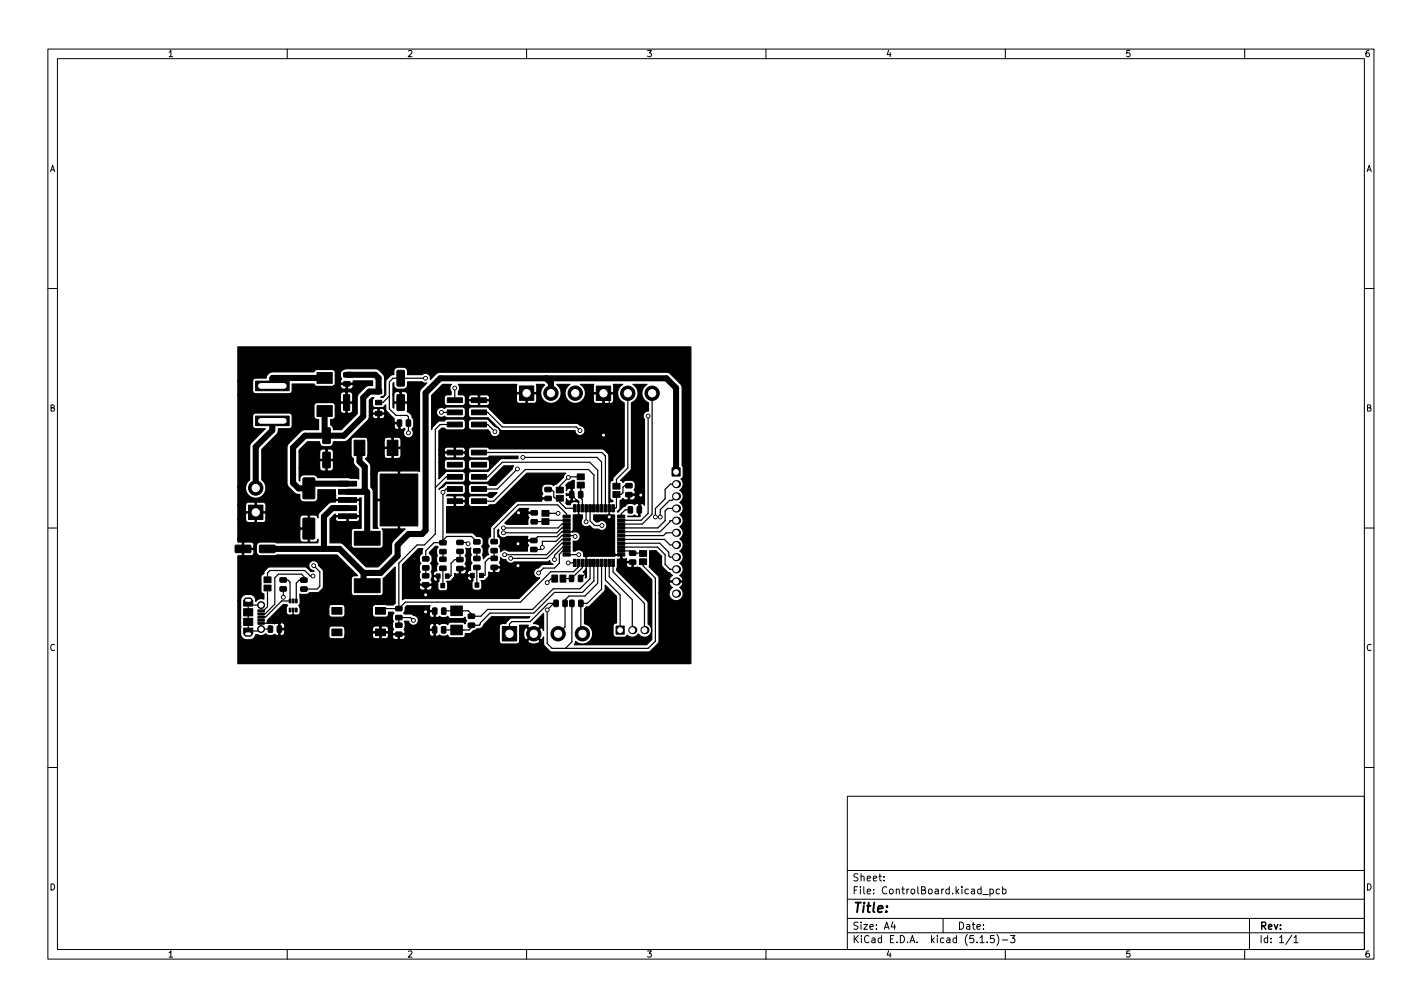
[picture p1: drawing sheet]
<svg xmlns="http://www.w3.org/2000/svg" width="297mm" height="210mm" viewBox="0 0 297 210" stroke-linecap="round" stroke-linejoin="round" font-family="sans-serif">
<defs><g id="words">
<text font-size="2.8" x="178" y="190.6">Title:</text>
<g font-size="2.1">
<text x="178" y="184">Sheet:</text>
<text x="178" y="186.7">File: ControlBoard.kicad_pcb</text>
<text x="178" y="196.9">KiCad E.D.A. kicad (5.1.5)-3</text>
<text x="178" y="194.1">Size: A4</text>
<text x="200" y="194.1">Date:</text>
<text x="263" y="194.1">Rev:</text>
<text x="263" y="196.9">Id: 1/1</text>
</g>
<g font-size="1.8">
<text x="35" y="11.9">1</text>
<text x="85" y="11.9">2</text>
<text x="135" y="11.9">3</text>
<text x="185" y="11.9">4</text>
<text x="235" y="11.9">5</text>
<text x="285" y="11.9">6</text>
<text x="10.3" y="35.9">A</text>
<text x="285.3" y="35.9">A</text>
<text x="10.3" y="85.9">B</text>
<text x="285.3" y="85.9">B</text>
<text x="10.3" y="135.9">C</text>
<text x="285.3" y="135.9">C</text>
<text x="10.3" y="185.9">D</text>
<text x="285.3" y="185.9">D</text>
<text x="35" y="199.9">1</text>
<text x="85" y="199.9">2</text>
<text x="135" y="199.9">3</text>
<text x="185" y="199.9">4</text>
<text x="235" y="199.9">5</text>
<text x="285" y="199.9">6</text>
</g>
</g></defs>
<g fill="none" stroke="#000" stroke-width=".21">
<path d="M10 10.2h277v190.1h-277zM12 12.2h273v186.1h-273zM60 10.2v2M110 10.2v2M160 10.2v2M210 10.2v2M260 10.2v2M10 60.2h2M285 60.2h2M10 110.2h2M285 110.2h2M10 160.2h2"/>
<path d="M177 166.3h108v32h-108zM285 160.2h2M60 198.3v2M110 198.3v2M160 198.3v2M177 194.8h108M177 191.8h108M177 187.8h108M177 181.8h108M184.6 183.8v.1M184.6 183v.1M186.5 192.5l-.4 1h1"/>
<path d="M186.9 193v1M197 191.8v3M204.7 196.8h.9M205.3 186.8h1.1M206.2 196.7v.1M206.8 185.7l.4-.1 .3 .3-.1 .7h-.6M206.8 185.6v1.5M207.6 195.3h-.7v.7l.2-.1 .5 .1 .1 .2-.1 .5-.2 .1-.5-.1M208.2 195.1a1.72 1.72 0 0 1 0 2.3M208.8 185.7l-.4-.1-.3 .3 .1 .7h.6M209.4 196.3h1.1M209.4 185.7l.5-.1 .2 .3-.1 .7h-.6"/>
<path d="M209.4 185.1v1.5M210 198.3v2M211.1 195.3h.9l-.5 .6 .4 .1v.7l-.2 .1-.6-.1M260 198.3v2M261 191.8v6.5M269.9 195.3l-1.3 1.9M270.3 195.8l.4-.5v1.5M270.3 196.8h.8"/>
</g>
<g fill="#000" stroke="#000" stroke-width=".21">
<path d="M66.2 77.8h3.2v2.2h-3.2zM71.8 79.7h1.2l.1 .8-1.2 .1zM71.8 77.8h1.2l.1 .8-1.2 .1zM83 77.4l1.3-.1 .2 .2v2.9l-.2 .2h-1.2l-.2-.1zM53.4 79.6h7v2h-7zM53.4 86.9h7v2h-7zM63.3 99.8h2.2l.2 .1 .1 4-.2 .2-2.1 .1-.2-.2zM66.2 84.7h3.2v2.2h-3.2zM67.5 94.5l1.3-.1 .2 .1v3l-.1 .2h-1.3l-.2-.1zM67.5 89.4l1.3-.1 .2 .2v2.9l-.1 .2h-1.3l-.2-.1zM71.7 82.4h1.3v3.3h-1.3zM74 91.9h2.2v3.2h-2.2z"/>
<path d="M78.4 85.9h1.3v.9h-1.3zM78.4 83.6h1.3v.9h-1.3zM78.4 81.3h1.3v.9h-1.3zM80.9 91.9h2.2v3.2h-2.2zM83 87.7h.9l-.1 1.3-.8-.1zM83 82.5l1.3-.1 .2 .1v3l-.2 .2h-1.2l-.2-.1zM84.9 87.7l.7-.1 .2 .2v1l-.1 .2-.8-.1zM93.4 88.1h3.2v1h-3.2zM93.4 85.6h3.2v1h-3.2zM93.4 83.1h3.2v1h-3.2zM93.4 94h3.2v1h-3.2zM93.4 96.5h3.2v1h-3.2z"/>
<path d="M93.4 99.1h3.2v1h-3.2zM98.5 88.1h3.1v1h-3.1zM98.5 85.6h3.1v1h-3.1zM98.5 83.1h3.1v1h-3.1zM98.5 94h3.1v1h-3.1zM98.5 96.5h3.1v1h-3.1zM98.5 99.1h3.1v1h-3.1zM108.5 80.6h3v3h-3zM124.6 80.6h3v3h-3zM140.4 97.7h1.7v1.7h-1.7zM49.2 113.9l3.1-.1 .1 .2v1.3l-.2 .1h-2.9l-.2-.2zM51.9 105.5h3v3h-3z"/>
<path d="M54.2 113.9l3.1-.1 .2 .2v1.3l-.2 .1h-3l-.1-.2zM63.3 108.2h2.2l.2 .1 .1 4-.2 .2-2.1 .1-.2-.2zM70.7 100.5h3.8v1h-3.8zM70.7 102.2h3.8v1h-3.8zM70.7 103.9h3.8v1h-3.8zM70.7 105.6h3.8v1h-3.8zM70.7 107.3h3.8v1h-3.8zM74 110.9h5.4v2.9h-5.4zM79.4 99h7.9v10.8h-7.9zM88.3 119.8h1.2l.1 .8-1.3 .1zM88.3 116.3l1.2-.1 .1 .9h-1.3zM88.3 118.1h1.2l.1 .8-1.3 .1z"/>
<path d="M91.1 119.8h.8v.9h-.8zM91.9 116.4l1.2-.1 .1 .9h-1.3zM91.9 118.2h1.2l.1 .8-1.3 .1zM91.9 114.8l1.2-.1 .1 .9h-1.3zM91.9 112.9h1.2l.1 .8-1.3 .1zM93 119.8h.8v.9h-.8zM95.4 118.3h1.3v.8l-1.2 .1zM95.4 116.4h1.3v.8l-1.2 .1zM95.5 112.8h1.2v.8l-1.2 .1zM95.5 114.7h1.2v.8l-1.2 .1zM93.4 101.6h3.2v1h-3.2zM93.4 104.1h3.2v1h-3.2z"/>
<path d="M98.3 119.7h.8v.9h-.8zM99 114.6h1.2l.1 .8-1.3 .1zM99 112.7h1.2l.1 .8-1.3 .1zM99 116.2h1.2l.1 .8-1.3 .1zM99 118.1l1.2-.1 .1 .9h-1.3zM100.2 119.7h.8v.9h-.8zM98.5 101.6h3.1v1h-3.1zM98.5 104.1h3.1v1h-3.1zM102.6 112.7h1.2l.1 .8h-1.3zM102.6 114.6l1.2-.1 .1 .9h-1.3zM102.6 118h1.2l.1 .8-1.3 .1zM102.6 116.2l1.2-.1 .1 .9h-1.3z"/>
<path d="M110.9 112.4h1.2l.1 .8-1.3 .1zM110.9 114.3h1.2l.1 .8-1.3 .1zM111 108.5h1.2v.8l-1.2 .1zM111 106.7l1.2-.1v.9h-1.2zM113.2 108.3h1.5v1.2h-1.5zM113.2 106.6h1.5v1.2h-1.5zM113.9 101.8h1.2v.8h-1.2zM113.9 103.7l1.2-.1 .1 .8-.2 .2-1.1-.1-.1-.2zM117.6 115.6h1.5v.5h-1.5zM117.6 114.8h1.5v.5h-1.5zM117.6 114h1.5v.5h-1.5zM117.6 113.2h1.5v.5h-1.5z"/>
<path d="M117.6 112.4h1.5v.5h-1.5zM117.6 111.6h1.5v.5h-1.5zM117.6 110.8h1.5v.5h-1.5zM117.6 110h1.5v.5h-1.5zM117.6 109.2h1.5v.5h-1.5zM117.6 108.4h1.5v.5h-1.5zM117.6 107.6h1.5v.5h-1.5zM116.2 103.4h1.5v1.2h-1.5zM116.2 101.7h1.5v1.2h-1.5zM119 102.6l.9 .1-.1 1.2h-.8zM119.8 105.4h.5v1.5h-.5zM119.8 116.8h.5v1.5h-.5z"/>
<path d="M120.6 105.4h.5v1.5h-.5zM120.6 116.8h.5v1.5h-.5zM120.9 102.6l.8 .1v1.2h-.8zM121.4 105.4h.5v1.5h-.5zM121.4 116.8h.5v1.5h-.5zM120.6 100.7h1.4v1.2h-1.4zM120.6 99h1.4v1.2h-1.4zM122.2 105.4h.5v1.5h-.5zM122.2 116.8h.5v1.5h-.5zM123 105.4h.5v1.5h-.5zM123 116.8h.5v1.5h-.5zM123.8 105.4h.5v1.5h-.5z"/>
<path d="M123.8 116.8h.5v1.5h-.5zM124.6 105.4h.5v1.5h-.5zM124.6 116.8h.5v1.5h-.5zM125.4 105.4h.5v1.5h-.5zM125.4 116.8h.5v1.5h-.5zM126.2 105.4h.5v1.5h-.5zM126.2 116.8h.5v1.5h-.5zM127 105.4h.5v1.5h-.5zM127 116.8h.5v1.5h-.5zM127.8 105.4h.5v1.5h-.5zM127.8 116.8h.5v1.5h-.5zM129 107.6h1.5v.5h-1.5z"/>
<path d="M129 108.4h1.5v.5h-1.5zM129 109.2h1.5v.5h-1.5zM129 110h1.5v.5h-1.5zM129 110.8h1.5v.5h-1.5zM129 111.6h1.5v.5h-1.5zM129 112.4h1.5v.5h-1.5zM129 113.2h1.5v.5h-1.5zM129 114h1.5v.5h-1.5zM129 114.8h1.5v.5h-1.5zM129 115.6h1.5v.5h-1.5zM128 102.6h1.5v1.2h-1.5zM128 100.9h1.5v1.2h-1.5z"/>
<path d="M130.7 101h1.3v.8h-1.2zM130.7 102.9l1.3-.1v.9h-1.2zM131.3 105.8l.6-.1 .2 .2 .1 1-.2 .2-.8-.1zM131.5 115.1l1.2-.1 .1 .9h-1.2zM131.5 116.9h1.2l.1 .8-1.2 .1zM133.6 115h1.5v1.2h-1.5zM133.6 116.7h1.5v1.2h-1.5zM133.1 105.8l.7-.1 .2 .2v1l-.1 .2-.8-.1zM50.9 125.3h1.9v1.2h-1.9zM50.9 131.1h1.9v1.2h-1.9zM50.9 127.1h1.9v1.5h-1.9zM50.9 129.1h1.9v1.5h-1.9z"/>
<path d="M53.9 128.6h1.3v.4h-1.3zM53.9 129.3h1.3v.4h-1.3zM53.9 129.9h1.3v.4h-1.3zM53.9 127.3h1.3v.4h-1.3zM53.9 128h1.3v.4h-1.3zM55.1 120.5h1.5v1.2h-1.5zM55.1 122.2h1.5v1.2h-1.5zM56.1 130.7l.8 .1v1.2l-.9-.1zM57.9 130.7l.9 .1-.1 1.2-.8-.1zM58.5 120.7l1.2-.1 .1 .9h-1.2zM58.5 122.5h1.2l.1 .8-1.2 .1zM60.4 127h.4v.8h-.4z"/>
<path d="M60.4 125.1h.4v.8h-.4zM61.1 127h.3v.8h-.3zM61.1 125.1h.3v.8h-.3zM61.7 127h.4v.8h-.4zM61.7 125.1h.4v.8h-.4zM62.9 120.7h1.2v.8l-1.2 .1zM62.9 122.6l1.2-.1v.9h-1.2zM69.3 131.3h2.1v1.4h-2.1zM69.3 126.8h2.1v1.4h-2.1zM74 120.8h5.4v2.9h-5.4zM78.4 131.3h2.1v1.4h-2.1zM78.4 126.8h2.1v1.4h-2.1z"/>
<path d="M82.7 128.5h1.2l.1 .8-1.3 .1zM82.7 126.7l1.2-.1 .1 .9h-1.3zM82.7 130.1h1.2l.1 .8-1.3 .1zM82.7 132h1.2l.1 .8-1.3 .1zM88.3 121.7l1.2-.1 .1 .9h-1.3zM90.4 130.9h.8v1.3l-.9-.1zM90.4 127h.9l-.1 1.3-.8-.1zM92.1 121.8h.8v.9h-.8zM92.3 130.9h.8l-.1 1.3-.8-.1zM92.3 127h.8v1.3l-.9-.1zM94.2 126.5h2.4v2h-2.4zM94.2 130.5h2.4v2h-2.4z"/>
<path d="M97.8 130.1h1.3v.8l-.1 .1h-1.1l-.1-.2zM97.8 128.3l1.3-.1v.8l-.1 .2-1.1-.1-.1-.2zM99.2 121.7h.8v.9h-.8zM104.9 130.8h3v3h-3zM115.7 125.3l.9 .1-.1 1.2h-.8zM115.3 120.1h1.2v1.4h-1.2zM117 120.1h1.2v1.4h-1.2zM117.6 125.3l.9 .1-.1 1.2h-.8zM119 120.1l.8 .1v1.2h-.9zM119 125.3l.9 .1-.1 1.2h-.8zM120.8 120.1l.9 .1-.1 1.2h-.8zM120.9 125.3l.9 .1-.1 1.2h-.8z"/>
<path d="M128.7 130.7h1.7v1.7h-1.7z"/>
<circle cx="88.9" cy="79" r=".4"/>
<circle cx="85.3" cy="90.4" r=".4"/>
<circle cx="92.2" cy="86.1" r=".4"/>
<circle cx="95" cy="81" r=".4"/>
<circle cx="103.4" cy="90.1" r=".4"/>
<circle cx="108.1" cy="97.9" r=".4"/>
<circle cx="109.2" cy="95.5" r=".4"/>
<circle cx="115.1" cy="82.1" r="1.5"/>
<circle cx="118.7" cy="99.7" r=".4"/>
<circle cx="120.2" cy="82.1" r="1.5"/>
<circle cx="121.2" cy="89.9" r=".4"/>
<circle cx="126.1" cy="90.8" r=".4"/>
<circle cx="131.1" cy="82.1" r="1.5"/>
<circle cx="135.4" cy="86.9" r=".4"/>
<circle cx="136.2" cy="82.1" r="1.5"/>
<circle cx="53.4" cy="101.9" r="1.5"/>
<circle cx="65.5" cy="118.1" r=".4"/>
<circle cx="92.5" cy="102.8" r=".4"/>
<circle cx="97.8" cy="113.5" r=".4"/>
<circle cx="105.2" cy="111.2" r=".4"/>
<circle cx="105.2" cy="110.2" r=".4"/>
<circle cx="105.4" cy="115.8" r=".4"/>
<circle cx="106.7" cy="116.6" r=".4"/>
<circle cx="108.2" cy="113.5" r=".4"/>
<circle cx="108.2" cy="118.1" r=".4"/>
<circle cx="108.3" cy="107.1" r=".4"/>
<circle cx="112.5" cy="119.6" r=".4"/>
<circle cx="113.3" cy="114.3" r=".4"/>
<circle cx="115.8" cy="116.8" r=".4"/>
<circle cx="116.6" cy="107.2" r=".4"/>
<circle cx="118.7" cy="117.5" r=".4"/>
<circle cx="120.1" cy="112" r=".4"/>
<circle cx="120.9" cy="115.8" r=".4"/>
<circle cx="122.4" cy="109" r=".4"/>
<circle cx="125.7" cy="109.7" r=".4"/>
<circle cx="127.3" cy="107.9" r=".4"/>
<circle cx="133.9" cy="103.4" r=".4"/>
<circle cx="136.9" cy="107.9" r=".4"/>
<circle cx="137.9" cy="107.9" r=".4"/>
<circle cx="54.5" cy="131.3" r=".72"/>
<circle cx="54.5" cy="126.3" r=".72"/>
<circle cx="59.2" cy="124.7" r=".4"/>
<circle cx="65.4" cy="120.3" r=".4"/>
<circle cx="86.4" cy="129.5" r=".4"/>
<circle cx="88.9" cy="124.2" r=".4"/>
<circle cx="88.9" cy="127.8" r=".4"/>
<circle cx="111.5" cy="132.3" r="1.5"/>
<circle cx="114.3" cy="121.7" r=".4"/>
<circle cx="114.3" cy="127.3" r=".4"/>
<circle cx="116.6" cy="132.3" r="1.5"/>
<circle cx="121.7" cy="132.3" r="1.5"/>
</g>
<g fill="#000">
<circle cx="141.2" cy="103.6" r=".85"/>
<circle cx="141.2" cy="113.8" r=".85"/>
<circle cx="141.2" cy="111.2" r=".85"/>
<circle cx="141.2" cy="108.7" r=".85"/>
<circle cx="141.2" cy="106.2" r=".85"/>
<circle cx="141.2" cy="118.9" r=".85"/>
<circle cx="141.2" cy="116.3" r=".85"/>
<circle cx="141.2" cy="101.1" r=".85"/>
<circle cx="132.1" cy="131.6" r=".85"/>
<circle cx="134.6" cy="131.6" r=".85"/>
<circle cx="141.2" cy="123.9" r=".85"/>
<circle cx="141.2" cy="121.4" r=".85"/>
</g>
<path d="M51.5 132.3h.7M51.5 125.3h.7" fill="none" stroke="#000" stroke-width="1.2"/>
<g fill="none" stroke="#000" stroke-width=".25">
<path d="M84.5 79h.1M88.9 79h.1M88.9 79h-6.8l-.8 .7v5.7l1.4 1.3h2.3l.3 .3v3.4M81.3 82.7l-1.3 1.3h-.9M85.3 90.4h.1M92.2 86.1h.1M92.2 86.1h2.8M95 83.5v.1M95 81v2.5M95 88.6h-3.1l-1 1.1v21.8l-2.3 2.3h-1.5l-3.8 3.8v9.5M95 99.6h-1.8l-2.3 2.2M100.1 99.6h1.8l3-3.1h18.3l1.7 1.7v7.9"/>
<path d="M100.1 88.6h1.8l1.5 1.6M100.1 94.5h25.6l.8 .7v10.9M100.1 86.1h1.8l3 3h15.5l.8 .8M108.2 97.8l-4.3 4.3h-3.8M109.2 95.5h15.5l1 .9v9.7M121.2 89.9h.1M121.3 99.6h-2.5l-1.9 1.9v.8M126.1 90.8h.1M126.1 90.8v-8.7l1.2 1.2v24.6M131.1 82.1v15.6l-2.3 2.4v1.4M135.4 86.9h.1M135.4 86.9v20.3l-1.5 1.4h-4.1"/>
<path d="M136.2 82.1v25.3l-2 2h-4.4M65.5 118.1l1.3 1.3v3l-.6 .6h-2.7M88.9 118.6v1.6M92.5 118.6v3.7M92.5 115.2v1.6M92.5 112.8l.8-.8h5.2l1.1 1.1M92.5 116.8h.1M95 102.1h-1.8l-.7 .7v10.5h-1.9l-1.7 1.7v1.7M96.1 115.1v1.7h-1.1l-.8 .8v2.5l-.1 .2h-.7M96.1 113.3h1.4l.3 .2M99.6 115v1.6M99.6 118.5v3.6"/>
<path d="M100.1 104.6h3l6.6-6.6h13.2l1.2 1.2v6.9M103.2 115v1.6h-1.1l-.8 .7v2.7l-.7 .2M105.2 111.2h.1M105.2 110.2h.1M105.4 115.8h.1M106.7 116.6h.1M108.3 107.1h.1M108.3 107.1h3.3M113.9 107.2h2.7M114.5 102.2h.7l.5 .5v1.1l.3 .2h.9v.9l1.3 1.2h1.9M114.9 107.2h.1M116.6 107.2h.1"/>
<path d="M118.4 112.6h-1l-3.2 3.2h-8.8M118.4 115h-.9l-.7 .7v1.9l-1 1h-2.3l-1 1M118.4 108.6h-4.2l-.3 .3h-2.3M118.4 107.8v-.5l-1.9-1.9h-8.3l-5 5v2.7M118.4 109.4h-1l-.8 .8h-11.4M118.4 110.2h-1l-1.1 1h-11.1M118.4 113.4h-1l-3.2 3.2h-7.5M118.4 114.2h-.9l-1.7 1.8v.8M118.7 117.5h.1M118.7 117.5h1.4M119.4 103.3l1.5 1.5v5.4l1.6 1.6-.1 4M120.1 112l-.1-.2h-2.6l-1.2 1.2h-2.9v1.3l-.4 .4h-1.4"/>
<path d="M120.4 119.8h.1M120.9 117.5v.8l-1.1 1.1h-4.7l-6.4 6.3h-24l-1.4 1.4M120.9 115.8h-2.5M121.3 101.3v2.7l.4 .3v1.8M121.3 103.3h.1M121.7 117.5v1l-2.3 2.3h-1.8M121.7 111h-4.3l-1.1 1.1h-4l-.8 .7M122.4 115.8h7.4v.6l1 1h1.4M122.4 115.8l.1 3.8-1.2 1.2M122.5 106.1l-.1 2.9M123.3 117.5v3.3l-2.1 2.1h-5.6l-4.3 4.3h-9.4l-1.5 1.5h-1.9v-.5l-.7-.7-5.1 .1M123.3 106.1v2.7l.9 .9h1.5"/>
<path d="M124.1 117.5v3.8l-2.4 2.4h-5.9l-4.3 4.3h-9.1l-2.1 2v.3l-.2 .2h-1.6v.5l-.5 .5h-5.3M124.9 117.5v4.3l-2.7 2.7h-3.3l-.9 .8v5.6l-1.4 1.4M125.7 117.5v5.5l-3 3h-1.4v6l.4 .3M126.5 117.5v3.6l3 3.1v7.4M127.3 107.9h.1M127.3 117.5v2.9l4.8 4.8v6.4M128.1 117.5v1.9l6.5 6.6v5.6M129.8 115h1.9l.5 .5 2.1 .1M129.8 112.6h9l1.2 1.2h1.2M129.8 113.4h8l1.9 1.9v.8l.3 .2h1.2M129.8 114.2h7.5l1.6 1.6v2.1l1.1 1h1.2M131.4 103.3l2.5 .1v2.7l-.4 .3"/>
<path d="M131.4 101.4h-.9l-.4 .3v1.2l-.3 .3h-1v2.7l-.2 .2h-.5M131.7 106.4h-1.1l-.8 .9v.5M134.3 117.3v.8l2.6 2.6v13.2l-1.5 1.5h-20.1l-1-1v-7.1M136.9 107.9h.1M137.9 107.9h.1M141.2 108.7h-1.2v.3l-2.1 2h-8.1M141.2 111.2h-2l-.6 .6h-8.8M141.2 101.1h-1.2l-1.1 1.1v1.9l-2 2.1v1.7M141.2 106.2h-1.8l-.5 .5v2l-1.5 1.5h-7.6M141.2 103.6l-.8 .9h-.5l-2 1.9v1.5M51.8 125.3v6.4h2.3l.4-.4 2 .1M51.8 126.2l.2 .1h2.5"/>
<path d="M55.9 122.8v3.9l-.9 .8h-.5M58.8 125.5l-3.3 3.3h-1M58.8 125.5h.1M59.2 121.1h.9l.5 .4v4h-1.8M59.2 123h.1M59.2 123v1.7M61.2 127.4v3.2l-.8 .8h-2l-.1-1.3h-3.8M61.9 125.5v-3.8l.6-.6h1v-.7l-.5-.5h-4.8l-.8 .7v5.5l-2 2.1h-.9M65.4 120.3h-.6l-1.1-1.2h-7.3l-.5 .5v1.5M83.3 127.1h-3.4l-.4 .4M86.4 129.5l-.6-.6h-2.5v1.7M88.9 124.2h.1"/>
<path d="M88.9 122.1v2.1M88.9 120.2h.1M99.6 122.1v.1M114.3 127.3h.1M115.7 126l-1.4 1.3M115.9 120.8h-.7l-.9 .9M116.2 126h-1.6l-3.9 3.8h-3.8l-.5 .5v2M119.5 126v8l-1.4 1.4"/>
</g>
<path d="M67.8 78.9h-10.8l-.1 1.9M72.4 78.3h6l.7 .7v2.8h-1.9l-1.3 1.2v3.9l-4.1 4.1h-8.1l-2.5 2.5v7.3l1.1 1.2h2.2l1-1h7.1M114.1 79l1 1v2.1M56.9 88.1v1.7l-3.5 3.5v8.6M67.8 85.8v4.8l.4 .4M75.1 93.5v2.9l1.1 1.1v4.7M141.2 98.5v-17.5l-2-2h-47.3l-3 3v28.7l-.8 .8h-2.8l-2.2 2.3v2.3l-3.6 3.5h-3.6M55.8 114.6h15.1l5 5M72.6 106.1h-3.2l-1.7 1.7v6.8M75.9 119.6v1.9l.8 .8M76.2 102.2l-.4 .5h-3.2M76.2 102.2l.5 .6v9.6" fill="none" stroke="#000" stroke-width="1.3"/>
<path d="M90.2 82.6l2.3-2.3h1.8a1.03 1.03 0 0 0-.1 1.4v.7h-.8a.64 .64 0 0 0-.6 .7v1.1l.4 .4 3.4 .1a.64 .64 0 0 0 .6-.6h.6l.2 .3 .4 .3h1.4l.1-.2v-.8h.3v.8l.1 .2h1.3a.61 .61 0 0 0 .6-.4 .61 .61 0 0 0-.1-.6h-4.1l-.2 .4h-.6v-.5h10.7a.64 .64 0 0 0 .6 .6h1.2l.2-.1v-1.9h.2v1.9l.2 .1h1.4l.4-.5v-1.3l-.1-.2h-4l-.1 .2v1.2h-10.7v-.5h.6l.2 .3h1.9v-.8h.3v.8h1.9a.61 .61 0 0 0 .1-.6 .61 .61 0 0 0-.6-.4h-1.3l-.1 .2-.4-.2h-1.4l-.4 .3-.2 .4h-.6a.64 .64 0 0 0-.6-.7h-.8v-.7a1.03 1.03 0 0 0-.1-1.4h12.3l-.1 1.5 .1 .2h4l.1-.2-.1-1.5h1.6l.1 .1a2.17 2.17 0 0 0-.1 3.2 2.17 2.17 0 0 0 3.2-.2 2.17 2.17 0 0 0-.4-3.1h2.7l-.3 .1a2.14 2.14 0 0 0-.2 3.1 2.14 2.14 0 0 0 3.1 .1h2.2l.1 .4 .3 .2h1.5l.1-.1v-1.9h.3v1.9l.1 .1 1.3 .1a.64 .64 0 0 0 .6-.7v-1.2l-.2-.2h-3.9l-.2 .2v1.2h-2.2a2.12 2.12 0 0 0-.4-3.3h2.7l-.1 1.5 .2 .2h3.9l.2-.2-.1-1.5h2l-.3 .2a2.14 2.14 0 0 0 .6 3.6v13.3l-2.3 2.3-.1 .6a.63 .63 0 0 0-.6 .6v2.9a.63 .63 0 0 0 .6 .7v.2h-.5l-.3 .3v-9.9l-.2-.4-1-.9-23.8-.1-.4-.3-3.3-.1a.64 .64 0 0 0-.7 .7l.1 1.2 .5 .4h3.2l.6-.4h6v.6h-3.6l-2.7 2.7h-3.7l-.3 .4-.1 1.2a.64 .64 0 0 0 .7 .6h3.4l3.3-3.4h2.1l-.3 .6-3.4 3.4h-1.4l-.6-.3h-3.1a.64 .64 0 0 0-.7 .6l.1 1.2 .5 .4h3.2l.6-.3h1.6l-1 1h-.6l-.6-.4h-3.1a.64 .64 0 0 0-.7 .6l.1 1.3 .5 .4h3.2l.6-.4h1.1l.4-.2 6.3-6.4h8.2l-.4 .4-.1 .4-1.4 1.5h-.3l-.4 .3-.5-.3h-1.1a1 1 0 0 0-.8 1.3l.2 .7-.2 .2v.5l.1 .1h1.3v.3h-1.3l-.1 .4h-5l-.4 .2-5.2 5.2-.2 2a1.28 1.28 0 0 0-.4 1.8l.2 .2a1.35 1.35 0 0 0-.2 1.7l.1 .1-.4 .2-.7 .7-.2-1a1.47 1.47 0 0 0-.2-1.6 1.35 1.35 0 0 0 .2-1.7l-.4-.3-.8-.1-1-.7-5.3-.1v-5.4h1.4l.2-.2v-.8h.2v.8l.2 .2h1.3a.61 .61 0 0 0 .6-.4 .61 .61 0 0 0-.1-.6h-2.2v-1.1h.2v.8h2l.1-.1a.68 .68 0 0 0-.6-.9h-1.3l-.2 .2-.4-.2h-1.4l.2-.3h3.1a.64 .64 0 0 0 .6-.6v-1.2l-.3-.3-.3-.1h-3.3l-.8 .8-.8 .4 1.5-1.6h3.7l.3-.4v-1.1a.64 .64 0 0 0-.6-.7l-3.4 .1-1.5 1.5v-3.5h1.1v1.1l.4 .5 3.4 .1a.64 .64 0 0 0 .6-.7v-1h.6l.1 1.1 .3 .5 3.4 .1a.64 .64 0 0 0 .7-.7v-1.1l-.4-.5h-3.4a.64 .64 0 0 0-.7 .6h-.6l-.1-.3-.4-.3h-3.3a.64 .64 0 0 0-.6 .6h-1.1v-1.5h1.1l.2 .4 .3 .2h1.4l.2-.1v-.9h.2v.9l.2 .1h1.3a.61 .61 0 0 0 .6-.3 .61 .61 0 0 0-.1-.7h-4.1l-.2 .4h-1.1v-1h1.1l.2 .4h1.9v-.9h.2v.9h2l.1-.2a.68 .68 0 0 0-.6-.9h-1.3l-.2 .2-.4-.2-1.4 .1-.3 .1-.2 .5h-1.1v-4l.6-.6h.6l.5 .4h3.2a.64 .64 0 0 0 .6-.7v-1h.6l.1 1.2 .3 .4h3.7l.5 .5a1.04 1.04 0 0 0 1 1 1.04 1.04 0 0 0 1-1 1.04 1.04 0 0 0-1-1.1l-1.5-1.5-3.4-.1a.64 .64 0 0 0-.7 .6h-.6l-.1-.3-.4-.3h-3.4l-.4 .4-1.4 .1-1.1 1.1-.2 .5v-3.6h1a1.04 1.04 0 0 0 .5 1 1.04 1.04 0 0 0 1.2-.1l.5 .3h3.3l.5-.4v-1.2h.6v1a.64 .64 0 0 0 .7 .6h3.4l2.5 2.5 .4 .2 15.3 .1a1.04 1.04 0 0 0 1.1 .9 1.04 1.04 0 0 0 1-1 1.04 1.04 0 0 0-1-1l-.4-.4-.4-.1h-15.2l-3.3-3.4h-3.5l-.4 .2-.2 .4h-.6a.64 .64 0 0 0-.6-.6h-3.2l-.5 .3a1.04 1.04 0 0 0-1.7 .7h-1zM132.2 80.3h3a2.13 2.13 0 0 0-1.1 2 2.13 2.13 0 0 0 1.4 1.8v1.7a1.04 1.04 0 0 0-1.1 .6 1.04 1.04 0 0 0 .2 1.2v17.9a.59 .59 0 0 0-.9-.2l.1 2.4-.2 .2h-2.5v-.2l1 .1a.48 .48 0 0 1 .8 0h.4l.1-.2v-2.3l-.1-.2h-.4a.48 .48 0 0 1-.8 0 1.17 1.17 0 0 0-1.5 .6l-.4 .1-1.2 1.1 .5-.8v-1.6l.4-.1 .2-.3a.74 .74 0 0 0 1.1 .1v-.8h.3v.8a.73 .73 0 0 0 1.2-.3v-.3l-.2-.2h-1.3v-.3h1.3l.2-.1v-.3a.48 .48 0 0 1 0-.9 1.13 1.13 0 0 0-.7-1.5h-1.3l-.6 .4-.5-.4 2.1-2.1 .2-.3v-13.8a2.13 2.13 0 0 0 1.4-1.8 2.13 2.13 0 0 0-1.1-2zM87.4 114.5h.9l-.2 1.1a1.28 1.28 0 0 0-.4 1.8l.2 .2a1.35 1.35 0 0 0-.2 1.7v.2a1.55 1.55 0 0 0 .1 1.6l-.2 .4v.3l.1 .2h2.4l.2-.2-.1-.3-.2-.4 .2-.4h.3v.2a.55 .55 0 0 0 .9 .3v-.8h-.7l-.2 .3h-.3v-.9l-.2-.4a1.5 1.5 0 0 0 0-1.7v-.1a1.33 1.33 0 0 0-.3-2v-.3l1.3-1.2h.4l.1 .1a1.35 1.35 0 0 0-.2 1.7v.1a1.47 1.47 0 0 0 .2 1.7 1.34 1.34 0 0 0-.3 1.5 .6 .6 0 0 0-.6 .3 .6 .6 0 0 0 .1 .7h1v1.1l-.2 .4-.1 1a.64 .64 0 0 0 .7 .7h.9l.3-.2 .2-.3v-1.1l-.2-.4 .8-.1 .7-.7h2.8a.56 .56 0 0 0 .3 .5 .56 .56 0 0 0 .6 0v-.8h-.7l-.2 .3h-2.8l.2-.9 .8 .1 .1-.1v-.9h.3v.9l.1 .1h.6a.6 .6 0 0 0 .3-1h-1.3v-.2h1.3l.2-.2v-.3a.48 .48 0 0 1 0-.8v-.9l-.2-.4 .2-.6-.1-.9 .6 .1 .5-.2-.1 .9 .1 .6a1.47 1.47 0 0 0 .2 1.6 1.35 1.35 0 0 0-.3 1.6 .59 .59 0 0 0-.6 .3 .59 .59 0 0 0 .1 .6h1l.1 1.2-.3 .4v1a.64 .64 0 0 0 .6 .6h.9l.4-.1 .1-.4 .1-1-.2-.5h.5a1.73 1.73 0 0 0 1.1-1.2v-.6l.4 .2h.4l.2-.2v-.8h.3v.8a.73 .73 0 0 0 1.2-.3v-.4l-.2-.1h-1.3v-.3h1.3l.2-.1-.1-.5-.2-.2 .2-.5 .1-.6 .5 .4h.6a1.03 1.03 0 0 0 1.7 .5h6.8l.6-.2 .2 .4 .5 .3-2.1 .1-.9 .7a1.04 1.04 0 0 0-1 1.1 1.04 1.04 0 0 0 1.2 .9l-4.3 4.4h-23.7l-.6 .2v-2.6h3.5a.64 .64 0 0 0 .6 .6h.4l.2-.1v-.9h.2v.9l.2 .1h.5a.6 .6 0 0 0 .4-1h-2.4l-.1 .4h-3.5v-4.7zM104 110.7l.2-.2v.2a1.05 1.05 0 0 0 .3 1.4 1.05 1.05 0 0 0 1.4-.1h4.4l-.1 .6 .1 .1h1.4l-.1 .3h-1.3l-.1 .1v.4a.48 .48 0 0 1 0 .8v.8h-4.1a1.03 1.03 0 0 0-1.5 .1l-.1-.6-.3-.6a1.35 1.35 0 0 0 .2-1.6l-.4-.4zM108.5 106.2h1.9l-.1 .4 .1 .3h1.3v.3h-1.3l-.1 .2v.3a.48 .48 0 0 1 0 .8v1h-4.4l-.5-.3zM118.2 101.3l.6-.6 .7-.4h.5l-.1 1.6-.4 .2v2.4l.4 .1 .5-.2a.47 .47 0 0 1 .5 .6l-.3-.3h-.8a.64 .64 0 0 0-.7 .7h-.6l-.3-.4 .1-.9a.6 .6 0 0 0 1 .4v-1.1h-.8l-.2 .2v-.4v-.2l.2 .2h.8v-1.1a.6 .6 0 0 0-1 .3zM122.5 118.6v1.9l-.3 .1a.73 .73 0 0 0-.3-1.1zM119.7 107.5h.9l.3-.3 .2 .3h.6v.8a1.04 1.04 0 0 0 0 1.4 1.04 1.04 0 0 0 1.4 0l.8 .7 1.2 .1a1.04 1.04 0 0 0 1.4-.1 1.04 1.04 0 0 0 0-1.4 1.04 1.04 0 0 0-1.5 0h-.5l-.5-.5v-1h3l.3-.3 .2 .3h.9v8l.5 .4h1v.7l.1 .1 .9-.1-.1 .5 .2 .1h1.3v1.1l.1 .2 .8-.1 .5 .1 2.4 2.5v12.5l-1 1.1h-15.2l.3-.7a2.14 2.14 0 0 0 3.4-.6 2.14 2.14 0 0 0-1.5-3.1v-3.1l.3-.4 .8-.2 3-3 .2-.4v-.9l2.4 2.3v5.6a.65 .65 0 0 0-.7 .6v1.8l.2 .4 2.1 .2 .3-.2 .3-.3 .1 .1a1.48 1.48 0 0 0 2.2-.4 1.49 1.49 0 0 0 2.4 .3 1.49 1.49 0 0 0-.3-2.3v-4.3l-.1-.4-6.5-6.5 .2-1.2h1.8a.64 .64 0 0 0 .7 .6h.4l.1-.2v-.8h-1l-.2 .4h-1.8v-1.2h.5l.1-.1v-.6h-1.1l-.1 .1h-5.7l-.2 .3-.3-.3h-.3a1.04 1.04 0 0 0-.4-1.2 1.04 1.04 0 0 0-1.3 .2h-.5v-2.1a1.07 1.07 0 0 0 1.5-1.2 1.07 1.07 0 0 0-1.7-.7l.2-.4zM121.1 120.6h.3v.3h-.3zM49.7 72.4h94.6v66.2h-94.6v-13.3l.6 .1v6.9a1.23 1.23 0 0 0 1.1 1.3l1.3-.1 .5-.5 .2-.5h.4a1.34 1.34 0 0 0 1.7-.2 1.4 1.4 0 0 0 1.9 .1l.2 .2 .5 .1 .1-.2v-1h.3v1l.1 .2a.67 .67 0 0 0 .9-.6v-.5l-.2-.1h-1.1v-.2h10.5v1.4a.64 .64 0 0 0 .6 .7h2.3l.4-.3 .1-.4h5.7a.64 .64 0 0 0 .6 .7h.8l.2-.2v-1h.2v1l.2 .2h.9l.4-.5h.9l.3 .5 .7 .1 .2-.1v-.8h.2v.8a.73 .73 0 0 0 1.2-.4v-.3l-.1-.1h-2.4l-.1 .3h-.9l.1-.6-.2-.1h-3l-.2 .1v.4h-5.7v-1.4h5.7v.5l.2 .1h1.4v-1h.2v1h1.4a.73 .73 0 0 0-.3-1.2h-.9l-.4 .2-.2-.2h-.8a.64 .64 0 0 0-.6 .6h-5.7l-.2-.4-.3-.2h-2.3a.64 .64 0 0 0-.6 .6h-10.5v-1.1h.3v1h.8l.2-.1v-.6a.6 .6 0 0 0-1-.3l-.8-.2a.48 .48 0 0 1-.8 0l-1 .1v-.6l3.3-3.3h.7l.2 .2-.3 .5v.9a.78 .78 0 0 0 1.1 .6l.3-.2 .4 .2a.78 .78 0 0 0 1.1-.6v-1h6v1.6l.3 .4 2.4 .1a.64 .64 0 0 0 .7-.7v-1.5l-.3-.4-2.5-.1a.64 .64 0 0 0-.6 .6h-6l-.3-.4 .3-.4v-2l1.2 .1 .7-.3 1.8-.1 .4-.2 .7-.8 .1-3.5-1-1.2a1.04 1.04 0 0 0-1.1-.9 1.04 1.04 0 0 0-1 1 1.04 1.04 0 0 0 1 1l.1 .2h-.6l-.9-.8-.4-.1h-7.3l-.4 .1-.7 .6-.2 .7a.63 .63 0 0 0-.6 .7v2.9a.63 .63 0 0 0 .6 .6v1.1l-.7-.1-.5 .1-.5 .5v-.2a1.23 1.23 0 0 0-1.1-1.3l-1.3 .1-.5 .5-.2 .6h-.6v-9.3h.8l.1-.1v-1.2h.3v1.2l.1 .1h1.4a.64 .64 0 0 0 .7-.6v-.5l-.2-.2h-2.3v-1.4h.3v1.2h2l.2-.4h.4l.1 1.4 .7 .5h3l.5-.1h12.6l4.3 4.3-.9 .1-.4 .3v3.1a.64 .64 0 0 0 .6 .7l5.8-.1 .2-.6v-2.9l2.6-2.4v7.6l-.5 .3-3.7-.1a.64 .64 0 0 0-.6 .6v1.6l.3 .4 2.4 .1a.64 .64 0 0 0 .7-.7v-.4h.9l.2 .2a1.35 1.35 0 0 0-.2 1.7v.1a1.55 1.55 0 0 0 .1 1.6l-.2 .4v.3l.1 .2 7.6-.1v.1a.6 .6 0 0 0 1 .4v-1.1h-.9l-.1 .2v.4h-5.1v-.4a.48 .48 0 0 1 0-.8v-.2h5.1v.4l.1 .2h.9v-1.1a.6 .6 0 0 0-.7-.1 .6 .6 0 0 0-.3 .6h-5.1v-.7l-.2-.4h.9l.1 .1a1.07 1.07 0 0 0 1.2 .7 1.07 1.07 0 0 0 .8-1.2 1.07 1.07 0 0 0-1.1-.9l-.1-.1h3.5v.1a.6 .6 0 0 0 1 .4v-1.1h-.9l-.1 .2v.4h-3.5l-1.7-.1-.2-.2 .3-.5v-.7l.4-.3h4.8l-.1 .4v.4l.1 .2h1.2l-.1 1.3 .2 .1h.3l.4-.2a1.49 1.49 0 0 0 1.8 0l.2 .4 .4 .1h2.5l.4-.4 .1 .4 .3 .4-.4 .6-.4-.3h-2.5l-.5 .2-.2 .3-.1-.1a1.55 1.55 0 0 0-1.6 .1l-.4-.2h-.3l-.2 .1v2.4l.2 .1h.3a.48 .48 0 0 1 .9 0h.8l.4-.2a.63 .63 0 0 0 .7 .6h2.5a.7 .7 0 0 0 .5-.9l1.1-.1 .6-.5 .7-.4 .9-.1 .5-.5 .1-.3 1.6-1.6h8l-.3 .2h-3.6l-.9 .8-.2 .4-1.1 .1-.3 .5v3a.64 .64 0 0 0 .6 .7h3.2l.4-.3 .1-.4h1.6l.2 .3a2.15 2.15 0 0 0 2.3 0l.1-.3-1.3-1.3-1.3 1.3h-1.6v-1.4h.8a1.28 1.28 0 0 0 .6 1.2l1.3-1.3-1.3-1.3a1.36 1.36 0 0 0-.6 1.4h-.8l-.1-1.9h1.8l-.1 .3 1.3 1.3 1.3-1.3-.1-.3-.4-.2-.9-.1 2.1-2.1v3.6l-.2-.5-.3-.2-1.3 1.3 1.3 1.3 .3-.1 .2-.5 .1 1.7 1.4 1.4h20.5l.4-.2 1.5-1.5 .3-.4v-10.2h2a1.49 1.49 0 0 0 2.2 1.5 1.49 1.49 0 0 0 .1-2.6l.3-.3a.67 .67 0 0 0 .2-.9h-2.6l-.1 .3 .2 .4 .5 .5-.6 .5-.2 .6h-2l-.1-3.4-2-2.1 .1-.4v-2.9h1.3l1.2 1.1v2l1.2 1.3 .5 .2 .6 .5-.4 .3a.67 .67 0 0 0-.2 .9h2.6l.2-.3-.2-.4-.5-.5 .2-.1a1.49 1.49 0 0 0-.2-2.4 1.48 1.48 0 0 0 0-2.5 1.48 1.48 0 0 0 0-2.6 1.48 1.48 0 0 0 0-2.5 1.48 1.48 0 0 0 0-2.6 1.48 1.48 0 0 0 0-2.5 1.48 1.48 0 0 0 0-2.5 1.48 1.48 0 0 0 .2-2.4l.4-.2 .1-.4v-1.8l-.2-.4v-16.4l-.4-.7-2.4-2.3-47.8-.1-.7 .2-1.3 1.4v-.2a1.04 1.04 0 0 0-.6-1.1 1.04 1.04 0 0 0-1.1 .2h-3.1v-.6a.89 .89 0 0 0-.8-.9l-1.6 .1-.4 .6v.8l-.6 .1-1 1-.1 .4v2.7l-.6 .6-.5-.1h.2a.64 .64 0 0 0 .7-.7l-.1-3.5-.3-.6-.9-.9-.7-.2-6.4 .1a1.02 1.02 0 0 0-.9 .9v.7a.48 .48 0 0 1 0 .8v.3l.2 .2h2.3l.2-.5h4v1h-.9l-.4 .2-1.7 1.6-.2 .7v3.4l-3.3 3.3h-1.7a.91 .91 0 0 0-.5-1v-1.1h.3a.64 .64 0 0 0 .6-.7v-1.2h1.1a.69 .69 0 0 0 .4 .6 .69 .69 0 0 0 .8-.2v-1.9h.2v1.9l.2 .2a.74 .74 0 0 0 1-.6v-1.4l-.2-.1h-2.2l-.2 .1v1.4h-1.1v-1.1l-.4-.5h-3.4a.64 .64 0 0 0-.6 .6v2.4a.73 .73 0 0 0 .9 .5v2.1h-2.8l-.7 .2-2.7 2.7-.4 .9 .1 7.8 1.6 1.7 1 .2v.9l.4 .6 .5 .1h2a.89 .89 0 0 0 .9-.9v-1.6h3.7l.1 1.2-.1 .6 .1 .2h4.8l.1-.3h.3v6.3h-1.5l-.4 .3-.1 3.2a.64 .64 0 0 0 .6 .7l5.7-.1 .2-.2 .1-.4v-2.9l-.2-.5h3.3l.1-.1v-5.8h-4.3l-.1 .2v5.1l.2 .5h-1v-7.5l-.1-.5-.4-.6v-2.7h1.3v5.1l.1 .2h4.3v-5.8l-.1-.2h-3.7a.64 .64 0 0 0-.6 .7h-1.3l-.1-2-1-1.2 .4-.3 .1-.4h3.3l.1 .4 .3 .2h1.1l.2-.1v-2h.2v2l.2 .1h.8a.64 .64 0 0 0 .7-.6v-1.3l-.2-.2h-3.2l-.2 .2v1.3h-3.3v-3.2h3.3v1.3l.2 .2h1.5v-2h.2v2h1.5l.2-.2v-1.4l-.3-.4-1.2-.1-.4 .1-.2-.1h-.8a.64 .64 0 0 0-.7 .6h-3.3l-.2-.4-.4-.2h-2.3a.64 .64 0 0 0-.7 .6v3.3l.5 .5v.9l.2 .5 .9 .9v2l-.3-.1-1.9-.2h-6.4l-.2-.3-.4-.3h-2.2a.99 .99 0 0 0-.9 1.4l-.1-.2v-2.6h4.3l.3 .5 .8 .1 .2-.1v-2h.2v2l.2 .1h.5a.64 .64 0 0 0 .6-.6v-1.4l-.1-.1h-2.6l-.1 .1v1.4h-4.3v-3.3h4.3v1.4l.1 .1h1.2v-2h.2v2h1.2l.1-.1v-1.5l-.1-.4-.5-.2h-.5l-.2 .2-.9-.2a.64 .64 0 0 0-.6 .7h-4.3v-.4l1.7-1.8h2.6a.91 .91 0 0 0 .9 1.1h1.2a.91 .91 0 0 0 .7-1.1h2.2l.7-.2 3.1-3h6.7a.6 .6 0 0 0 .4 .6 .6 .6 0 0 0 .6-.1v-1h-.8l-.2 .1v.4h-6.7l1.3-1.4 .2-.8h.7v.1a.7 .7 0 0 0 1.2 .4v-.8h.2v.8l.2 .1a.67 .67 0 0 0 .8-.1 .67 .67 0 0 0 0-.8h-2.2l-.2 .3h-.7v-.9h.7l.2 .3h1v-.8h.2v.8h1l.2-.1a.7 .7 0 0 0-.4-.8 .7 .7 0 0 0-.8 .1l-.4-.2a.74 .74 0 0 0-1 .7h-.7v-2.3l.6-.6h.4l-.3 .6v1l.2 .4 .4 .2 1.5-.1 .7-.6v1.2l1.8 1.7-.1 .7 .2 .1h1.1v1.3l.1 .2h.4l.3-.3 .2 .3a1.04 1.04 0 0 0 0 1.4 1.04 1.04 0 0 0 1.4 0 1.04 1.04 0 0 0 .1-1.4l.3-.7v-1.3l-.3-.5-.1-.6-.6-.5-.3-.1v-1.7l-.1-.1h-2.6l-.1 .1v.9l-.2-.1v-2.7h.2v1.4l.1 .1h1.2v-2h.2v2h1.2l.1-.1v-1.5l-.1-.4-.5-.2h-.5l-.2 .2-.9-.2a.64 .64 0 0 0-.6 .7h-.2v-2.3l.2-.2v.5a.89 .89 0 0 0 .8 .9l1.6-.2 .4-.5v-.9h3.1l.4 .3h.6l-1.4 1.3-.2 .7v16.4l-4-.1-.1 .2v11.8l.1 .1h1l-2.6 2.7-.2 .7v1.7l-2.8 2.9h-2.5l-4.9-4.9-.7-.2h-2l.1-5h1.1l.1 .4 .4 .2h1.7l.2-.1v-.9h.2v.9l.2 .1h1.6a.61 .61 0 0 0 .6-.3 .61 .61 0 0 0-.1-.7h-4.8l-.1 .4h-1.1l1-.9 .2 .3h4.8l.1-.2-.1-.6 .1-2.2-.1-.2h-4.8l-.1 .3h-.9l-.7 .4-1.9 1.9-.2 1a.63 .63 0 0 0-.6-.6h-1l-.2 .2v5.3l.2 .2h1.1l.3-.2 .2-.4v.7h-8.6l-.5-.1h-2.9a.89 .89 0 0 0-.9 .9h-.4v-.3a.64 .64 0 0 0-.7-.6h-1.4l-.1 .1-1.2-.1v-.6h12.9l.1 .3 .3 .3h1.2l.2-.2v-2.5h-1.6l-.2 .2v1.9h-12.9v-4.1h1.6a.64 .64 0 0 0 .6 .6h1.2l.2-.1v-1.9h.2v1.9l.2 .1h1.3a.73 .73 0 0 0 .6-.9h7v1.9l.2 .1h1.6v-2.5l-.2-.2-1.2 .1-.3 .2-.1 .4h-7v-.9l-.2-.2h-4l-.1 .2v1.2h-1.6v-3h1.6v1.2l.1 .2h1.9v-1.9h.2v1.9h1.9l.2-.2-.1-1.3-.3-.5-1.5-.1-.4 .2-.2-.2h-1.2a.64 .64 0 0 0-.6 .7h-1.6v-3.8h1.6v.4a2.14 2.14 0 0 0 3.2 1.7 2.14 2.14 0 0 0 .2-3.6v-6.4l3.2-3.3 .2-1h2.3l.4-.2 .2-.4v-2a.64 .64 0 0 0-.6-.7l-7.2 .1-.4 .5v2.1a.64 .64 0 0 0 .6 .6h2l-3.2 3.3v7.4l-.7 .7-.2 .8h-1.6v-19.3h21.4v1.4l.2 .1h1v-1.9h.2v1.9h1l.2-.1v-1.5a.7 .7 0 0 0-1.2-.3l-.4-.2a.74 .74 0 0 0-1 .6h-21.4v-2.8h3.1v2a.64 .64 0 0 0 .6 .6h7.1l.3-.2 .2-.3v-1.5h4.6l.3 .4 .3 .1 4.9-.1 .2 .5 .4 .2 .5-.1 .1-.1v-.8h.3v.8a.73 .73 0 0 0 1.2-.4v-.3l-.2-.1h-2.3l-.2 .3h-1.4l.3-.4v-2.4a.64 .64 0 0 0-.6-.6h-3.3l-.5 .4h-8.6a1.42 1.42 0 0 0-1.4 1.3l-2.3 .1-.4 .2-.1 .4h-3.1z" fill="#000" stroke="#000" stroke-width=".25"/>
<g fill="#fff" stroke="#fff" stroke-width=".21">
<circle cx="88.9" cy="124.2" r=".2"/>
<circle cx="88.9" cy="127.8" r=".2"/>
<circle cx="126.1" cy="90.8" r=".2"/>
<circle cx="133.9" cy="103.4" r=".2"/>
<circle cx="127.3" cy="107.9" r=".2"/>
<circle cx="108.2" cy="113.5" r=".2"/>
<circle cx="108.2" cy="118.1" r=".2"/>
<circle cx="108.3" cy="107.1" r=".2"/>
<circle cx="88.9" cy="79" r=".2"/>
<circle cx="95" cy="81" r=".2"/>
<circle cx="85.3" cy="90.4" r=".2"/>
<circle cx="114.3" cy="127.3" r=".2"/>
<circle cx="114.3" cy="121.7" r=".2"/>
<circle cx="113.3" cy="114.3" r=".2"/>
<circle cx="86.4" cy="129.5" r=".2"/>
<circle cx="92.5" cy="102.8" r=".2"/>
<circle cx="116.6" cy="107.2" r=".2"/>
<circle cx="118.7" cy="99.7" r=".2"/>
<circle cx="120.1" cy="112" r=".2"/>
<circle cx="105.4" cy="115.8" r=".2"/>
<circle cx="65.4" cy="120.3" r=".2"/>
<circle cx="105.2" cy="111.2" r=".2"/>
<circle cx="59.2" cy="124.7" r=".2"/>
<circle cx="105.2" cy="110.2" r=".2"/>
<circle cx="65.5" cy="118.1" r=".2"/>
<circle cx="106.7" cy="116.6" r=".2"/>
<circle cx="97.8" cy="113.5" r=".2"/>
<circle cx="136.9" cy="107.9" r=".2"/>
<circle cx="122.4" cy="109" r=".2"/>
<circle cx="137.9" cy="107.9" r=".2"/>
<circle cx="125.7" cy="109.7" r=".2"/>
<circle cx="108.1" cy="97.9" r=".2"/>
<circle cx="109.2" cy="95.5" r=".2"/>
<circle cx="135.4" cy="86.9" r=".2"/>
<circle cx="118.7" cy="117.5" r=".2"/>
<circle cx="121.2" cy="89.9" r=".2"/>
<circle cx="120.9" cy="115.8" r=".2"/>
<circle cx="92.2" cy="86.1" r=".2"/>
<circle cx="112.5" cy="119.6" r=".2"/>
<circle cx="103.4" cy="90.1" r=".2"/>
<circle cx="115.8" cy="116.8" r=".2"/>
<circle cx="121.7" cy="132.3" r=".76"/>
<circle cx="106.4" cy="132.3" r=".76"/>
<circle cx="116.6" cy="132.3" r=".76"/>
<circle cx="111.5" cy="132.3" r=".76"/>
<circle cx="134.6" cy="131.6" r=".5"/>
<circle cx="132.1" cy="131.6" r=".5"/>
<circle cx="129.5" cy="131.6" r=".5"/>
<circle cx="141.2" cy="123.9" r=".5"/>
<circle cx="141.2" cy="121.4" r=".5"/>
<circle cx="141.2" cy="118.9" r=".5"/>
<circle cx="141.2" cy="116.3" r=".5"/>
<circle cx="141.2" cy="113.8" r=".5"/>
<circle cx="141.2" cy="111.2" r=".5"/>
<circle cx="141.2" cy="108.7" r=".5"/>
<circle cx="141.2" cy="106.2" r=".5"/>
<circle cx="141.2" cy="103.6" r=".5"/>
<circle cx="141.2" cy="101.1" r=".5"/>
<circle cx="141.2" cy="98.5" r=".5"/>
<circle cx="54.5" cy="131.3" r=".42"/>
<circle cx="54.5" cy="126.3" r=".42"/>
<circle cx="120.2" cy="82.1" r=".76"/>
<circle cx="115.1" cy="82.1" r=".76"/>
<circle cx="110" cy="82.1" r=".76"/>
<circle cx="136.2" cy="82.1" r=".76"/>
<circle cx="131.1" cy="82.1" r=".76"/>
<circle cx="126.1" cy="82.1" r=".76"/>
<circle cx="53.4" cy="101.9" r=".76"/>
<circle cx="53.4" cy="107" r=".76"/>
</g>
<path d="M54.5 80.6h4.8M54.5 87.9h4.8" fill="none" stroke="#fff" stroke-width="1.2"/>
<path d="M51.5 132.3h.7M51.5 125.3h.7" fill="none" stroke="#fff" stroke-width=".6"/>
<use href="#words"/>
</svg>
